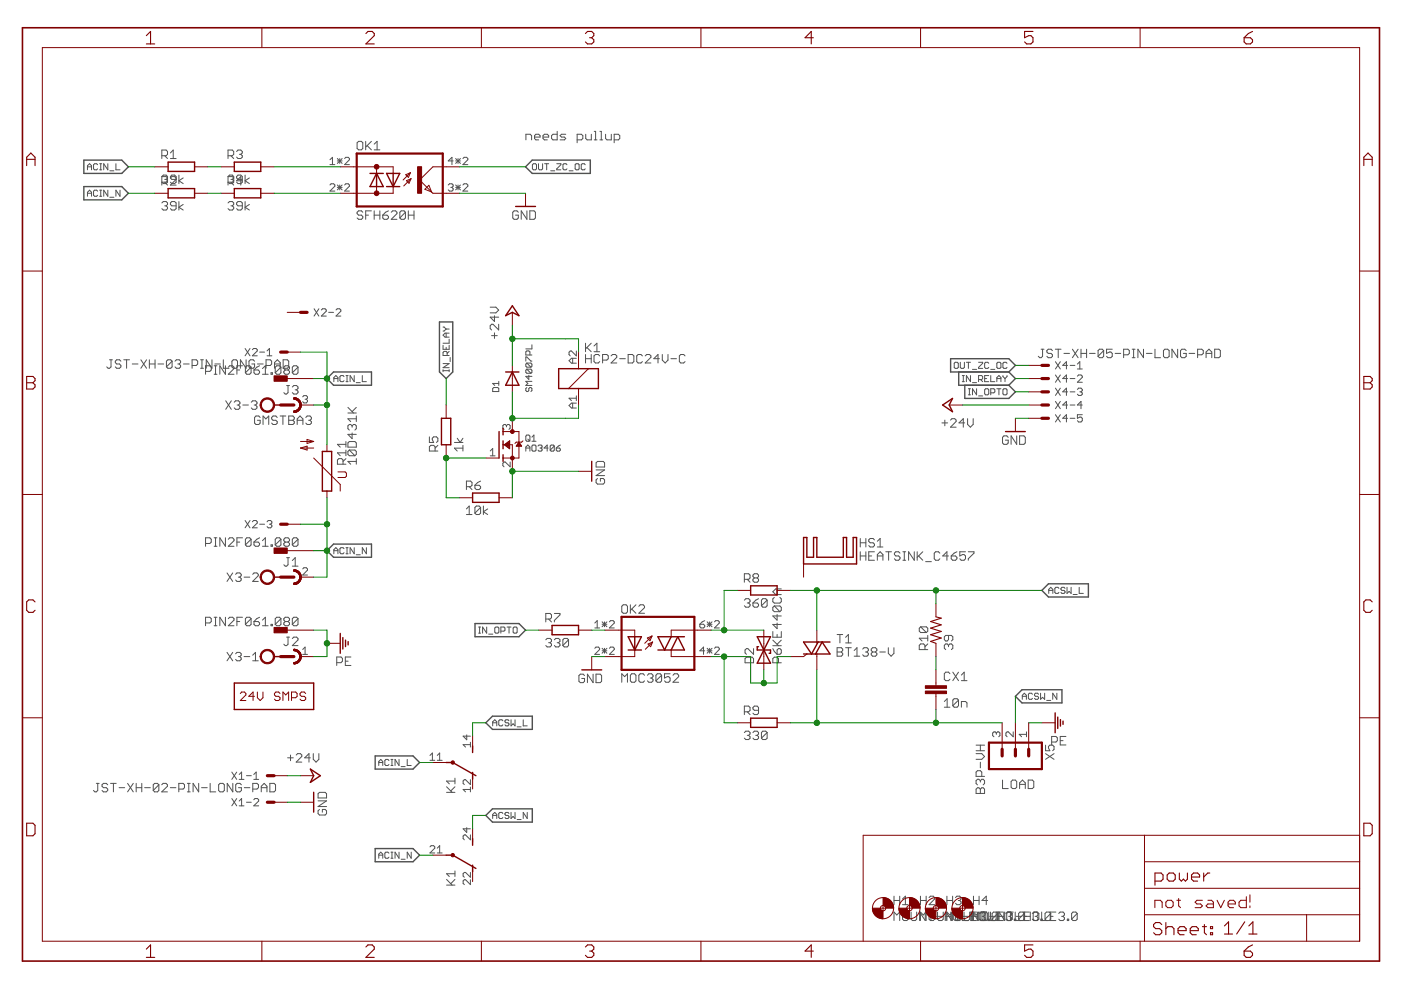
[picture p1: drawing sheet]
<svg xmlns="http://www.w3.org/2000/svg" width="297mm" height="210mm" viewBox="0 0 297 210" stroke-linecap="round" stroke-linejoin="round" font-family="sans-serif">
<g fill="none" stroke="#505050" stroke-width=".21">
<path d="M18.5 36v-.9l.5-.4 .4 .4v.9M18.5 35.4h.9M20.7 34.9l-.2-.2h-.4l-.3 .2v.9l.3 .2h.4l.2-.2M21.1 34.7h.5M21.1 36h.5M21.4 34.7v1.3M22.9 34.7v1.3l-.9-1.3v1.3M23.3 36.2h.9M24.6 34.7v1.3h.8M34.3 37.4l.3-.3h.6l.3 .3v1.2l-.3 .3h-.6l-.3-.3h.9l.3-.3-.3-.3M34.3 33h.9l.3-.3v-.6l-.3-.3h-.9v1.8M34.3 37.4h.9l.3 .3-.3 .3"/>
<path d="M34.3 37.4v1.8M34.9 38h.3M34.9 33l.6 .6M34.9 38.6l.6 .6M36.1 37.7v-.3l.3-.3h.6l.3 .3v1.2l-.3 .3h-.6l-.3-.3M36.1 37.7l.3 .3h.9l-1.2 1.2h1.2M36.1 32.4l.6-.6v1.8M36.1 33.6h1.2M36.1 37.7l.3-.3h.6l.3 .3M37.9 37.1v1.8M38.8 37.7l-.9 .6 .9 .6M48.3 37.4l.4-.3h.6l.3 .3v1.2l-.3 .3h-.6l-.4-.3h1l.3-.3-.3-.3"/>
<path d="M48.3 33h1l.3-.3v-.6l-.3-.3h-1v1.8M48.3 37.4h1l.3 .3-.3 .3M48.3 37.4v1.8M49 38h.3M49 33l.6 .6M49 38.6l.6 .6M50.2 32.1l.3-.3h.6l.3 .3v.3l-.3 .3M50.8 32.7h.3M51.1 32.7l.3 .3v.3l-.3 .3h-.6l-.3-.3M51.4 38h-.9l-.3-.3v-.3l.3-.3h.6l.3 .3v1.2l-.3 .3h-.6l-.3-.3M51.4 38.3h-1.2l.9-.9v1.8M52 37.1v1.8"/>
<path d="M52.9 37.7l-.9 .6 .9 .6M70 33.9l.5-.5v1.5M70 34.9h1M70 39.2l.2-.2h.5l.3 .2v.3l-1 1h1M71.5 33.6l1 1M71.5 34.1h1M71.5 39.2l1 1.1M71.5 39.7h1M72 33.6v1M72 39.2v1.1M72.5 33.6l-1 1M72.5 39.2l-1 1.1"/>
<path d="M73.1 33.6l.2-.2h.5l.3 .2v.3l-1 1h1M73.1 39.2l.2-.2h.5l.3 .2v.3l-1 1h1M75.7 30.3l.3-.3h.6l.3 .3v1.2l-.3 .3h-.6l-.3-.3zM77.5 30v1.8M77.8 30.9l.9 .9M78.7 30l-1.2 1.2M79.3 31.8h1.2M79.3 30.6l.6-.6v1.8M95 39.2l.3-.2h.5l.3 .2v.3l-.3 .2M95.6 39.7h.2M95.8 39.7l.3 .3v.3l-.3 .2h-.5l-.3-.2M96.1 34.1h-1.1l.8-.7v1.5"/>
<path d="M96.6 34.1h1M96.6 39.7h1M96.6 39.2l1 1.1M96.6 33.6l1 1M97.1 33.6v1M97.1 39.2v1.1M97.6 39.2l-1 1.1M97.6 33.6l-1 1M98.1 33.6l.3-.2h.5l.3 .2v.3l-1.1 1h1.1M98.1 39.2l.3-.2h.5l.3 .2v.3l-1.1 1h1.1M111.5 29.7v-1.2h.9l.3 .3v.9M113.1 34.7h.4l.2 .2v.9l-.2 .2h-.4l-.2-.2v-.9z"/>
<path d="M113.3 29.1h1.2v-.3l-.3-.3h-.6l-.3 .3v.6l.3 .3h.6M114.2 34.7v1.1l.2 .2h.4l.2-.2v-1.1M115.1 29.1h1.2v-.3l-.3-.3h-.6l-.3 .3v.6l.3 .3h.6M115.5 34.7h.8M115.9 34.7v1.3M116.8 36.2h.8M118 34.7h.9v.2l-.9 .9v.2h.9M118.1 27.9v1.8h-.9l-.3-.3v-.6l.3-.3h.9M120 28.5h-1l-.3 .3 .3 .3h.7l.3 .3-.3 .3h-1M120.2 34.9l-.2-.2h-.4l-.2 .2v.9l.2 .2h.4l.2-.2M120.6 36.2h.9M122.2 34.7h.4l.2 .2v.9l-.2 .2h-.4l-.3-.2v-.9z"/>
<path d="M122.4 29.7h.9l.3-.3v-.6l-.3-.3h-.9v1.8M124.1 34.9l-.2-.2h-.5l-.2 .2v.9l.2 .2h.5l.2-.2M124.2 28.5v.9l.3 .3h.9v-1.2M126 29.7h.6M126 27.9h.3v1.8M127.2 29.7h.6M127.2 27.9h.3v1.8M128.4 28.5v.9l.3 .3h.9v-1.2M130.2 29.7h.9l.3-.3v-.6l-.3-.3h-.9v1.8M18.5 41.6v-.8l.5-.5 .4 .5v.8M18.5 41h.9M20.7 40.5l-.2-.2h-.4l-.3 .2v.9l.3 .2h.4l.2-.2"/>
<path d="M21.1 40.3h.5M21.1 41.6h.5M21.4 40.3v1.3M22.9 40.3v1.3l-.9-1.3v1.3M23.3 41.8h.9M25.4 40.3v1.3l-.8-1.3v1.3M34.3 43l.3-.3h.6l.3 .3v.3l-.3 .3M34.9 43.6h.3M35.2 43.6l.3 .3v.3l-.3 .3h-.6l-.3-.3M37.3 43.6h-.9l-.3-.3v-.3l.3-.3h.6l.3 .3v1.2l-.3 .3h-.6l-.3-.3M37.9 42.7v1.8M38.8 43.3l-.9 .6 .9 .6"/>
<path d="M48.3 43l.4-.3h.6l.3 .3v.3l-.3 .3M49 43.6h.3M49.3 43.6l.3 .3v.3l-.3 .3h-.6l-.4-.3M51.4 43.6h-.9l-.3-.3v-.3l.3-.3h.6l.3 .3v1.2l-.3 .3h-.6l-.3-.3M52 42.7v1.8M52.9 43.3l-.9 .6 .9 .6M76.9 45l-.3-.3h-.6l-.3 .3v.3l.3 .3h.6l.3 .3v.3l-.3 .3h-.6l-.3-.3M77.5 45.6h.6M78.7 44.7h-1.2v1.8M79.3 45.6h1.2M79.3 44.7v1.8M80.5 44.7v1.8"/>
<path d="M81.2 45.6h.8l.4 .3v.3l-.4 .3h-.6l-.2-.3zM82.4 44.7l-.7 .3-.5 .6M83 45l.3-.3h.6l.3 .3v.3l-1.2 1.2h1.2M86 45l-.3-.3h-.6l-.3 .3v1.2M86 45v1.2l-.3 .3h-.6l-.3-.3M86 45l-1.2 1.2M86.6 45.6h1.2M86.6 44.7v1.8M87.8 44.7v1.8M109.9 45l-.3-.3h-.6l-.3 .3v1.2l.3 .3h.6l.3-.3v-.6h-.6M111.7 44.7v1.8l-1.2-1.8v1.8M112.3 44.7h.9l.3 .3v1.2l-.3 .3h-.9z"/>
<path d="M23.2 76.3h.6M23.5 76.3v1.5l-.3 .3h-.3l-.3-.3M25.6 76.6l-.3-.3h-.6l-.3 .3v.3l.3 .3h.6l.3 .3v.3l-.3 .3h-.6l-.3-.3M26.2 76.3h1.3M26.8 76.3v1.8M28 77.2h1.3M29.9 76.3l1.2 1.8M31.1 76.3l-1.2 1.8M31.7 77.2h1.2M31.7 76.3v1.8M32.9 76.3v1.8M33.5 77.2h1.2"/>
<path d="M36.5 76.6v1.2l-.3 .3h-.6l-.3-.3M36.5 76.6l-.3-.3h-.6l-.3 .3v1.2M36.5 76.6l-1.2 1.2M37.1 76.6l.3-.3h.6l.3 .3v.3l-.3 .3M37.7 77.2h.3M38 77.2l.3 .3v.3l-.3 .3h-.6l-.3-.3M38.9 77.2h1.2M40.7 77.5h.9l.3-.3v-.6l-.3-.3h-.9v1.8M42.5 78.1h.6M42.5 76.3h.6M42.8 76.3v1.8M43.6 78.7h.9l.3-.3v-.5l-.3-.3h-.9v1.8"/>
<path d="M44.9 76.3v1.8l-1.2-1.8v1.8M45.4 77.6h.6M45.4 79.4h.6M45.6 77.2h1.1M45.7 77.6v1.8M47.3 76.3v1.8h1.3M47.8 77.6v1.8l-1.2-1.8v1.8M48.4 77.9l.3-.3h.6l.3 .3v.2l-1.2 1.3h1.2M49.2 76.6l.3-.3h.6l.3 .3v1.2l-.3 .3h-.6l-.3-.3zM50.2 78.4h.6M51.4 77.6h-1.2v1.8M52 73.9l1 1.5"/>
<path d="M52.2 76.3v1.8l-1.2-1.8v1.8M53 73.9l-1 1.5M53.2 77.9l-.3-.3h-.6l-.3 .3v1.1M53.2 77.9v1.1l-.3 .4h-.6l-.3-.4M53.2 77.9l-1.2 1.1M53.5 74.1l.3-.2h.5l.2 .2v.3l-1 1h1M53.8 78.4h.9l.3 .3v.3l-.3 .4h-.6l-.3-.4zM54 76.6l-.3-.3h-.6l-.3 .3v1.2l.3 .3h.6l.3-.3v-.6h-.6M54.6 77.2h1.2M55 77.6l-.6 .3-.6 .5M55.1 74.7h1M55.6 79.4h1.3"/>
<path d="M55.6 78.1l.7-.5v1.8M56.4 77.5h.9l.3-.3v-.6l-.3-.3h-.9v1.8M56.6 75.4h1M56.6 74.4l.5-.5v1.5M57.5 79h.3v.4h-.3zM58.2 77.2h1.2M58.2 78.1v-1.2l.6-.6 .6 .6v1.2M59.6 77.9l-.3-.3h-.6l-.3 .3v1.1M59.6 77.9v1.1l-.3 .4h-.6l-.3-.4M59.6 77.9l-1.2 1.1M60 76.3h.9l.3 .3v1.2l-.3 .3h-.9zM60.5 78.4l-.3-.3v-.2l.3-.3h.6l.3 .3v.2l-.3 .3"/>
<path d="M60.5 78.4l-.3 .3v.3l.3 .4h.6l.3-.4v-.3l-.3-.3M60.5 78.4h.6M63.2 77.9l-.3-.3h-.6l-.3 .3v1.1M63.2 77.9v1.1l-.3 .4h-.6l-.3-.4M63.2 77.9l-1.2 1.1M66.6 65.5l1 1.5M67.6 65.5l-1 1.5M68.1 65.7l.3-.2h.5l.3 .2v.3l-1.1 1h1.1M69.7 66.2h1M71.2 65.7l.3-.2h.5l.3 .2v.3l-1.1 1h1.1M72.9 79.8l-.2-.2h-.4l-.2 .2v.9l.2 .2h.4l.2-.2M73.4 79.6h.4"/>
<path d="M73.6 79.6v1.3M75.1 79.6v1.3l-.9-1.3v1.3M76.8 79.6v1.3h.9M93.9 73.2v.9h1.3v-.9M93.9 78.6h1.3M93.9 78.4v.4M93.9 77.1h1.3l-1.3 .9h1.3M93.9 69.3h.2l.5 .5M94.6 70.6v.9M94.6 73.6v.5M94.6 69.8l-.5 .4h-.2M94.6 69.8h.6"/>
<path d="M94.8 75.4v-.7l-.2-.2h-.5l-.2 .2v.7h1.3M95.2 70.6h-.8l-.5 .5 .5 .4h.8M95.2 71.9v.9h-1.3M95.2 78.4v.4M95.2 74.5l-.4 .4M95.4 75.8v.9M103.9 65.1h1.2l.6 .6-.6 .6h-1.2M104.2 71.2h1.2M104.8 67v1.2l-.9-1h1.8M104.8 70.6v1.2M105.7 68.7v1.3l-1.2-1.3h-.3l-.3 .4v.6l.3 .3M111.5 76.6v-.9h.2l.9 .9h.2"/>
<path d="M111.7 77l-.2 .2v.4l.2 .3h.9M111.7 78.3l-.2 .2v.4l.2 .2h.9M111.7 77h.9l.2 .2v.4l-.2 .3M111.7 78.3h.9l.2 .2v.4l-.2 .2M111.7 78.3l.9 .8M111.7 77l.9 .9M112.1 79.6v.8l-.6-.6h1.3M112.4 75.3v-.7l-.3-.2h-.4l-.2 .2v.7h1.3M112.8 73.1v.9h-1.3M121.4 76v1M122.2 74.4v1.1l-1-1.1h-.3l-.3 .3v.5l.3 .3M122.2 76h-1l-.6 .5 .6 .5h1"/>
<path d="M124.1 72.8v1.8M124.1 75.2v1.8M124.1 76.1h1.2M124.4 73.7l.9 .9M125.3 75.2v1.8M125.3 72.8l-1.2 1.2M125.9 73.4l.7-.6v1.8M125.9 74.6h1.2M127.1 75.5l-.2-.3h-.6l-.4 .3v1.2l.4 .3h.6l.2-.3M127.8 76.3h.9l.3-.2v-.6l-.3-.3h-.9v1.8M129.6 75.5l.3-.3h.6l.3 .3v.3l-1.2 1.2h1.2M131.4 76.1h1.2"/>
<path d="M133.2 75.2h.9l.3 .3v1.2l-.3 .3h-.9zM136.2 75.5l-.3-.3h-.6l-.3 .3v1.2l.3 .3h.6l.3-.3M136.8 75.5l.3-.3h.6l.3 .3v.3l-1.2 1.2h1.2M139.8 76.1h-1.2l.9-.9v1.8M140.4 75.2v1.1l.6 .7 .6-.7v-1.1M142.2 76.1h1.2M145.2 75.5l-.3-.3h-.6l-.3 .3v1.2l.3 .3h.6l.3-.3M202.5 76.8h.4l.3 .2v.9l-.3 .2h-.4l-.2-.2v-.9zM203.6 76.8v1.1l.2 .2h.4l.3-.2v-1.1M204 79.6h.5M204.2 79.6v1.3M204.9 76.8h.9"/>
<path d="M205.3 76.8v1.3M205.8 79.6v1.3l-.9-1.3v1.3M206.2 78.3h.9M207.5 76.8h.8v.2l-.8 .9v.2h.8M209.6 77l-.2-.2h-.4l-.2 .2v.9l.2 .2h.4l.2-.2M209.6 79.6h-.8v1.3h.8M210.1 78.3h.8M210.1 79.6v1.3h.8M211.6 76.8h.4l.2 .2v.9l-.2 .2h-.4l-.3-.2v-.9zM212.6 79.6v.2l.5 .5M213.5 77l-.2-.2h-.4l-.3 .2v.9l.3 .2h.4l.2-.2M213.5 79.6v.2l-.4 .5"/>
<path d="M220.7 74h.6M221 74v1.5l-.3 .3h-.2l-.4-.3M223.1 74.3l-.3-.3h-.6l-.2 .3v.3l.2 .3h.6l.3 .3v.3l-.3 .3h-.6l-.2-.3M223.8 74h1.2M223.8 76.7l1 1.5M223.8 79.5l1 1.5M224.4 74v1.8M224.8 76.7l-1 1.5M224.8 79.5l-1 1.5M225.6 74.9h1.2M226.4 77.5h-1.1l.8-.8v1.5M226.9 77.5h1"/>
<path d="M227.4 74l1.2 1.8M228.4 77.2l.5-.5v1.5M228.4 78.2h1.1M228.4 79.8l.3-.3h.5l.3 .3v.2l-1.1 1h1.1M228.6 74l-1.2 1.8M229.2 74.9h1.2M229.2 74v1.8M230.4 74v1.8M231 74.9h1.2M234 74.3v1.2l-.3 .3h-.6l-.3-.3M234 74.3l-.3-.3h-.6l-.3 .3v1.2M234 74.3l-1.2 1.2"/>
<path d="M235.8 74h-1.2v.9l.9-.3 .3 .3v.6l-.3 .3h-.6l-.3-.3M236.4 74.9h1.2M238.2 75.2h.9l.3-.3v-.6l-.3-.3h-.9v1.8M240.1 75.8h.5M240.1 74h.5M240.3 74v1.8M242.4 74v1.8l-1.1-1.8v1.8M243.1 74.9h1.2M244.9 74v1.8h1.2M246.7 74.3l.3-.3h.6l.3 .3v1.2l-.3 .3h-.6l-.3-.3zM249.7 74v1.8l-1.2-1.8v1.8M251.5 74.3l-.3-.3h-.6l-.3 .3v1.2l.3 .3h.6l.3-.3v-.6h-.6"/>
<path d="M252.1 74.9h1.2M253.9 75.2h.9l.3-.3v-.6l-.3-.3h-.9v1.8M255.7 74.9h1.2M255.7 75.8v-1.2l.6-.6 .6 .6v1.2M257.5 74h.9l.3 .3v1.2l-.3 .3h-.9zM47.9 85l1.1 1.8M49 85l-1.1 1.8M49.7 85.3l.3-.3h.6l.3 .3v.3l-.3 .3M50.3 85.9h.3M50.6 85.9l.3 .3v.3l-.3 .3h-.6l-.3-.3M51.5 85.9h1.2M53.3 85.3l.3-.3h.6l.3 .3v.3l-.3 .3"/>
<path d="M53.9 85.9h.3M54.2 85.9l.3 .3v.3l-.3 .3h-.6l-.3-.3M55.2 88.5l-.3-.3h-.6l-.3 .3v1.2l.3 .3h.6l.3-.3v-.6h-.6M55.8 90v-1.8l.6 .6 .6-.6v1.8M58.8 88.5l-.3-.3h-.6l-.3 .3v.3l.3 .3h.6l.3 .3v.3l-.3 .3h-.6l-.3-.3M59.4 88.2h1.2M60 88.2v1.8M60.8 81.7h.6M61.1 81.7v1.5l-.3 .3h-.3l-.3-.3M61.2 88.2h.9l.3 .3v.3l-.3 .3 .3 .3v.3l-.3 .3h-.9zM61.2 89.1h.9M62 82.1l.3-.4h.6l.3 .4v.3l-.3 .3"/>
<path d="M62.6 82.7h.3M62.9 82.7l.3 .3v.2l-.3 .3h-.6l-.3-.3M63 89.1h1.2M63 90v-1.2l.6-.6 .6 .6v1.2M64.2 84.1l.2-.2h.5l.3 .2v.3l-.3 .2M64.7 84.6h.2M64.8 88.5l.3-.3h.6l.3 .3v.3l-.3 .3M64.9 84.6l.3 .3v.3l-.3 .2h-.5l-.2-.2M65.4 89.1h.3M65.7 89.1l.3 .3v.3l-.3 .3h-.6l-.3-.3M70.8 80.3h.8M70.8 80.9v-.8l.4-.5 .4 .5v.8"/>
<path d="M72.7 98.4v-.9l-.3-.3h-.6l-.3 .3v.9h1.8M73.3 94.2h-1.8l.6 .6M73.3 97.2l-.6 .6M73.3 96h-1.8l.6 .6M73.3 93.6v1.2M73.3 95.4v1.2M73.4 80.9h.4M73.8 93.9l.3-.3h1.1l.3 .3v.9h-1.7zM73.8 87.6h1.7M73.8 86.4l1.2 1.2M74.1 95.4l-.3 .3v.6l.3 .3h1.1M74.1 95.4h1.1l.3 .3v.6l-.3 .3"/>
<path d="M74.1 95.4l1.1 1.2M74.7 90.3l-.3-.3h-.3l-.3 .3v.6l.3 .3M74.7 90.3l.3-.3h.2l.3 .3v.6l-.3 .3M74.7 91.8v1.2l-.9-.9h1.7M74.7 90.3v.3M75.5 81.1h.9M75.5 97.8h-1.7l.6 .6M75.5 88.8h-1.7l.6 .6M75.5 88.2v1.2M75.5 97.2v1.2M75.5 86.4l-.8 .9M91 92.6v1.2h.9l-.2-.6v-.3l.2-.3h.6l.3 .3v.6l-.3 .3"/>
<path d="M92.2 95.6v-.9l-.3-.3h-.5l-.4 .3v.9h1.8M92.8 94.4l-.6 .6M96.4 93.8h1.7M96.9 92.9l.7 .9 .5-.9M98.1 95h-1.7l.5 .6M98.1 94.4v1.2M103.9 96.6h1.1M103.9 95.6l.6-.5v1.5M104.5 82.4l.2-.2h.8l.2 .2v.6h-1.2zM105.7 80.9v.8M105.7 81.3h-1.2l.4 .4M107.4 90.3l-.3-.3h-.2l-.3 .3v.5l.3 .2"/>
<path d="M107.4 90.3l.2-.3h.3l.3 .3v.5l-.3 .2M107.4 90.3v.2M108.2 98v1l-1.1-1h-.2l-.3 .2v.5l.3 .3M111.5 95.7v-.9l.4-.4 .5 .4v.9M111.5 95h.9M111.7 82.2l-.2 .2v.4l.2 .2 .4-.2v-.4l.5-.2 .2 .2v.4l-.2 .2M111.7 92.2h.4l.3 .3v.8l-.3 .3h-.4l-.2-.3v-.8zM111.9 93.1l.5 .5M112.8 80.9h-1.3l.4 .4-.4 .4h1.3M112.8 93.6h.8M112.8 92.7l.4-.5v1.4M113 94.4h.4l.2 .2v.8l-.2 .3h-.4l-.2-.3v-.8z"/>
<path d="M114.1 94.6l.2-.2h.4l.2 .2-.2 .4M114.5 95h.2M114.7 95l.2 .2-.2 .5h-.4l-.2-.3M116.2 95h-.8l.6-.6v1.3M117.5 94.6l-.2-.2h-.4l-.3 .2v.8M117.5 94.6v.8l-.2 .3h-.4l-.3-.3M117.5 94.6l-.9 .8M117.9 95h.7l.2 .4-.2 .3h-.4l-.3-.3zM118.8 94.4l-.9 .6M121.4 85.5v1M122.2 85.5h-1l-.6 .5 .6 .5h1M122.2 84.4h-1.6l.6 .5"/>
<path d="M122.2 83.9v1M126.4 99.6h1.8l-1.8 1.2h1.8M126.7 97.8h1.2l.3 .3v.9h-1.8v-.9zM199.7 89.7h1.2M200.3 89.1v1.2M201.5 89.1l.3-.3h.6l.3 .3v.3l-1.2 1.2h1.2M204 80.9h.5M204.5 89.7h-1.2l.9-.9v1.8M205.1 88.8v1.2l.6 .6 .6-.6v-1.2M205.3 83.7h.5M205.3 82.4h.5M205.5 82.4v1.3"/>
<path d="M206.2 81.1h.9M207.1 82.4v1.3l-.9-1.3v1.3M207.5 80.5h.6l.2-.2v-.5l-.2-.2h-.6v1.3M207.5 83.9h.8M207.9 80.5l.4 .4M208.8 80.3h.4M209 82.4h.4l.2 .3v.8l-.2 .2h-.4l-.2-.2v-.8zM210.1 83.3h.6l.2-.2v-.4l-.2-.3h-.6v1.3M211.3 80.3h.9M211.3 80.9v-.8l.5-.5 .4 .5v.8M211.3 82.4h.9M211.8 82.4v1.3"/>
<path d="M212.9 82.4h.4l.2 .3v.8l-.2 .2h-.4l-.3-.2v-.8zM213.1 80.3v.6M213.8 92.7l-.3-.3h-.6l-.3 .3v1.2l.3 .3h.6l.3-.3v-.6h-.6M215.6 92.4v1.8l-1.2-1.8v1.8M216.2 92.4h.9l.3 .3v1.2l-.3 .3h-.9zM223.8 82.3l1 1.5M223.8 85.1l1 1.6M223.8 87.9l1 1.6M224.8 82.3l-1 1.5M224.8 85.1l-1 1.6M224.8 87.9l-1 1.6M226.4 80.3h-1.1l.8-.8v1.5"/>
<path d="M226.4 83.1h-1.1l.8-.8v1.5M226.4 85.9h-1.1l.8-.8v1.6M226.4 88.7h-1.1l.8-.8v1.6M226.9 80.3h1M226.9 83.1h1M226.9 85.9h1M226.9 88.7h1M228.4 82.6l.3-.3h.5l.3 .3v.2l-.3 .3M228.9 83.1h.3M229.2 83.1l.3 .2v.3l-.3 .2h-.5l-.3-.2M229.5 85.9h-1.1l.8-.8v1.6M229.5 87.9h-1.1v.8l.5-.3h.3l.3 .3v.5l-.3 .3h-.5l-.3-.3"/>
<path d="M43.6 115.2h.9l.3-.3v-.6l-.3-.3h-.9v1.8M45.4 114h.6M45.4 115.8h.6M45.7 114v1.8M47.8 114v1.8l-1.2-1.8v1.8M48.4 114.3l.3-.3h.6l.3 .3v.3l-1.2 1.2h1.2M50.2 114.9h.6M51.4 114h-1.2v1.8M52 110.4l1 1.5M53 110.4l-1 1.5M53.2 114.3l-.3-.3h-.6l-.3 .3v1.2M53.2 114.3v1.2l-.3 .3h-.6l-.3-.3"/>
<path d="M53.2 114.3l-1.2 1.2M53.5 110.6l.3-.2h.5l.2 .2v.3l-1 1h1M53.8 114.9h.9l.3 .3v.3l-.3 .3h-.6l-.3-.3zM55 114l-.6 .3-.6 .6M55.1 111.1h1M55.6 114.6l.7-.6v1.8M55.6 115.8h1.3M56.6 110.6l.3-.2h.5l.2 .2v.3l-.2 .2M57.1 111.1h.3M57.4 111.1l.2 .3v.3l-.2 .2h-.5l-.3-.2M57.5 115.5h.3v.3h-.3zM59.6 114.3l-.3-.3h-.6l-.3 .3v1.2"/>
<path d="M59.6 114.3v1.2l-.3 .3h-.6l-.3-.3M59.6 114.3l-1.2 1.2M60.5 114.9l-.3-.3v-.3l.3-.3h.6l.3 .3v.3l-.3 .3M60.5 114.9l-.3 .3v.3l.3 .3h.6l.3-.3v-.3l-.3-.3M60.5 114.9h.6M60.8 118.2h.6M61.1 118.2v1.5l-.3 .3h-.3l-.3-.3M62 118.9l.6-.7v1.8M63.2 114.3l-.3-.3h-.6l-.3 .3v1.2M63.2 114.3v1.2l-.3 .3h-.6l-.3-.3M63.2 114.3l-1.2 1.2M70.8 117.4v-.9l.4-.4 .4 .4v.9"/>
<path d="M70.8 116.8h.8M72.9 116.3l-.2-.2h-.4l-.2 .2v.9l.2 .2h.4l.2-.2M73.4 116.1h.4M73.4 117.4h.4M73.6 116.1v1.3M75.1 116.1v1.3l-.9-1.3v1.3M75.5 117.6h.9M77.7 116.1v1.3l-.9-1.3v1.3M98.9 107.9l.6-.6v1.8M98.9 109.1h1.2M98.9 103.2h.9l.3-.3v-.6l-.3-.3h-.9v1.8M99.5 103.2l.6 .6"/>
<path d="M100.7 102.9h.9l.3 .3v.3l-.3 .3h-.6l-.3-.3zM101.9 107.6v1.2l-.3 .3h-.6l-.3-.3M101.9 107.6l-.3-.3h-.6l-.3 .3v1.2M101.9 107.6l-1.2 1.2M101.9 102l-.6 .3-.6 .6M102.5 107.3v1.8M103.4 107.9l-.9 .6 .9 .6M126.7 101.5l-.3 .2v.6l.3 .3h1.2l.3-.3v-.6l-.3-.2h-.6v.5M182.4 114.2v1.8M182.4 117v1.8M182.4 117.9h1.2M182.4 115.1h1.2"/>
<path d="M183.6 114.2v1.8M183.6 117v1.8M184.2 117.9h.6M185.4 117h-1.2v1.8h1.2M185.4 114.5l-.3-.3h-.6l-.3 .3v.3l.3 .3h.6l.3 .3v.3l-.3 .3h-.6l-.3-.3M186 117.9h1.2M186 118.8v-1.2l.6-.6 .6 .6v1.2M186 116h1.2M186 114.8l.6-.6v1.8M187.8 117h1.2M188.4 117v1.8M190.8 117.3l-.3-.3h-.6l-.3 .3v.3l.3 .3h.6l.3 .3v.3l-.3 .3h-.6l-.3-.3"/>
<path d="M191.4 117h.6M191.4 118.8h.6M191.7 117v1.8M193.8 117v1.8l-1.2-1.8v1.8M194.5 117v1.8M194.8 117.9l.8 .9M195.6 117l-1.1 1.2M196.3 119.1h1.2M199.3 117.3l-.3-.3h-.6l-.3 .3v1.2l.3 .3h.6l.3-.3M201.1 117.9h-1.2l.9-.9v1.8M201.7 117.9h.9l.3 .3v.3l-.3 .3h-.6l-.3-.3zM202.9 117l-.6 .3-.6 .6"/>
<path d="M204.7 117h-1.2v.9l.6-.3h.3l.3 .3v.6l-.3 .3h-.6l-.3-.3M205.3 117h1.2v.3l-1.2 1.2v.3M43.6 132.1h.9l.3-.3v-.6l-.3-.3h-.9v1.8M45.4 130.9h.6M45.4 132.7h.6M45.7 130.9v1.8M47.8 130.9v1.8l-1.2-1.8v1.8M48.1 138.3l1.2 1.8M48.1 121.5l1.2 1.8M48.4 131.2l.3-.3h.6l.3 .3v.3l-1.2 1.2h1.2M49.3 138.3l-1.2 1.8M49.3 121.5l-1.2 1.8"/>
<path d="M50 138.6l.2-.3h.6l.3 .3v.3l-.3 .3M50 121.8l.2-.3h.6l.3 .3v.3l-.3 .3M50.2 131.8h.6M50.5 139.2h.3M50.5 122.4h.3M50.8 122.4l.3 .3v.3l-.3 .3h-.6l-.2-.3M50.8 139.2l.3 .3v.3l-.3 .3h-.6l-.2-.3M51.4 130.9h-1.2v1.8M51.8 139.2h1.2M51.8 122.4h1.2M53.2 131.2l-.3-.3h-.6l-.3 .3v1.2M53.2 131.2v1.2l-.3 .3h-.6l-.3-.3"/>
<path d="M53.2 131.2l-1.2 1.2M53.6 138.9l.6-.6v1.8M53.6 121.8l.3-.3h.6l.3 .3v.3l-1.2 1.2h1.2M53.8 131.8h.9l.3 .3v.3l-.3 .3h-.6l-.3-.3zM55 130.9l-.6 .3-.6 .6M55.6 131.5l.7-.6v1.8M55.6 132.7h1.3M57.5 132.4h.3v.3h-.3zM59.6 131.2l-.3-.3h-.6l-.3 .3v1.2M59.6 131.2v1.2l-.3 .3h-.6l-.3-.3M59.6 131.2l-1.2 1.2M60.5 131.8l-.3-.3v-.3l.3-.3h.6l.3 .3v.3l-.3 .3"/>
<path d="M60.5 131.8l-.3 .3v.3l.3 .3h.6l.3-.3v-.3l-.3-.3M60.5 131.8h.6M60.8 135.1h.6M61.1 135.1v1.5l-.3 .3h-.3l-.3-.3M62 135.4l.3-.3h.6l.3 .3v.3l-1.2 1.2h1.2M62 120h1.2M63.2 131.2v1.2l-.3 .3h-.6l-.3-.3M63.2 131.2l-.3-.3h-.6l-.3 .3v1.2M63.2 131.2l-1.2 1.2M64.2 138.7h1M64.2 137.7l.5-.5v1.5M64.2 120.6l.2-.2h.5l.3 .2v.3l-1 1h1"/>
<path d="M74.4 139.3h-1.2v1.8h1.2M101.5 134.2h.4M101.5 132.9h.4M101.7 132.9v1.3M103.2 132.9v1.3l-.9-1.3v1.3M103.6 134.5h.9M104.9 133.2l.2-.3h.5l.2 .3v.8l-.2 .2h-.5l-.2-.2zM106.2 133.8h.6l.3-.2v-.4l-.3-.3h-.6v1.3M107.5 132.9h.9M107.9 132.9v1.3M108.8 133.2l.2-.3h.4l.2 .3v.8l-.2 .2h-.4l-.2-.2zM115.7 131.3h.9l.3-.3v-.6l-.3-.3h-.9v1.8"/>
<path d="M115.7 135.7l.3-.3h.6l.3 .3v.3l-.3 .3M116.3 136.3h.3M116.3 131.3l.6 .6M116.6 136.3l.3 .3v.3l-.3 .3h-.6l-.3-.3M117.5 135.7l.3-.3h.6l.3 .3v.3l-.3 .3M117.5 130.1h1.2v.3l-1.2 1.2v.3M118.1 136.3h.3M118.4 136.3l.3 .3v.3l-.3 .3h-.6l-.3-.3M120.5 135.7l-.3-.3h-.6l-.3 .3v1.2M120.5 135.7v1.2l-.3 .3h-.6l-.3-.3M120.5 135.7l-1.2 1.2M126.1 137.5l.3-.3h.5l.2 .3v.2l-1 1h1"/>
<path d="M126.1 132.1l.5-.5v1.5M126.1 133.1h1M127.7 132.4h1M127.7 131.8l1 1.1M127.7 137.5l1 1M127.7 138h1M128.2 131.8v1.1M128.2 137.5v1M128.7 131.8l-1 1.1M128.7 137.5l-1 1M129.2 131.8l.3-.2h.5l.2 .2v.3l-1 1h1M129.2 137.5l.3-.3h.5l.2 .3v.2l-1 1h1"/>
<path d="M132.1 128.2h.6l.3 .3v1.2l-.3 .3h-.6l-.3-.3v-1.2zM133.6 128.2v1.8M133.9 129.1l.9 .9M134.8 128.2l-1.2 1.2M135.4 128.5l.3-.3h.7l.3 .3v.3l-1.3 1.2h1.3M148.4 132.4h.8l.2 .2v.3l-.2 .2h-.6l-.2-.2zM149.4 138h-1l.8-.8v1.5M149.4 131.6l-.5 .2-.5 .6M149.9 132.4h1.1M149.9 138h1.1M149.9 137.5l1.1 1M149.9 131.8l1.1 1.1"/>
<path d="M150.5 131.8v1.1M150.5 137.5v1M151 131.8l-1.1 1.1M151 137.5l-1.1 1M151.5 137.5l.2-.3h.6l.2 .3v.2l-1 1h1M151.5 131.8l.2-.2h.6l.2 .2v.3l-1 1h1M157.8 127.3l.3-.4h.6l.3 .4v.3l-.3 .2M157.8 122.8h.9l.3-.3v-.6l-.3-.3h-.9v1.8M158 139.6l.3-.3h1.2l.3 .3v.9h-1.8zM158.4 127.8h.3M158.4 122.8l.6 .6M158.7 127.8l.3 .3v.3l-.3 .3h-.6l-.3-.3"/>
<path d="M159.6 127.8h.9l.3 .3v.3l-.3 .3h-.6l-.3-.3zM159.8 137.5v1.2l-1.2-1.2h-.3l-.3 .3v.6l.3 .3M159.9 122.5l-.3-.3v-.3l.3-.3h.6l.3 .3v.3l-.3 .3M159.9 122.5l-.3 .3v.3l.3 .3h.6l.3-.3v-.3l-.3-.3M159.9 122.5h.6M160.8 126.9l-.6 .4-.6 .5M162.6 127.3l-.3-.4h-.6l-.3 .4v1.1M162.6 127.3v1.1l-.3 .3h-.6l-.3-.3M162.6 127.3l-1.2 1.1M163.9 133.9v1.2h1.8v-1.2M163.9 137.5l.3 .6 .6 .6M163.9 136.9h1.8"/>
<path d="M163.9 135.7l1.2 1.2M164.2 128.5h1.2l.3 .3v.6l-.3 .3M164.2 126.7l-.3 .3v.6l.3 .3h1.2l.3-.3v-.6l-.3-.3M164.2 128.5l-.3 .3v.6l.3 .3h1.2M164.2 128.5l1.2 1.2M164.8 137.8l.3-.3h.3l.3 .3v.6l-.3 .3h-.6zM164.8 124.9v1.2M164.8 130.3v1.2l-.9-.9h1.8M164.8 132.1v1.2l-.9-.9h1.8M164.8 134.5v.6M165.7 135.7l-.9 .9M165.7 124.9h-1.2l-.6 .6 .6 .6h1.2"/>
<path d="M177.5 137.3h.9l.3 .3v.3l-.3 .3 .3 .3v.3l-.3 .3h-.9zM177.5 138.2h.9M177.5 134.5h1.2M178.1 134.5v1.8M179.3 137.3h1.2M179.3 135.1l.6-.6v1.8M179.3 136.3h1.2M179.9 137.3v1.8M181.1 139.1h1.2M181.1 137.9l.6-.6v1.8M182.9 137.6l.3-.3h.6l.3 .3v.3l-.3 .3M183.5 138.2h.3"/>
<path d="M183.8 138.2l.3 .3v.3l-.3 .3h-.6l-.3-.3M185 138.2l-.3 .3v.3l.3 .3h.6l.3-.3v-.3l-.3-.3M185 138.2l-.3-.3v-.3l.3-.3h.6l.3 .3v.3l-.3 .3M185 138.2h.6M186.5 138.2h1.2M188.3 137.3v1.2l.6 .6 .6-.6v-1.2M195.2 132.9l-.3 .3v.6l.3 .3h1.2M195.2 132.9h1.2l.3 .3v.6l-.3 .3M195.2 132.9l1.2 1.2M196.1 137.7v-.9l-.3-.3h-.6l-.3 .3v.9h1.8M196.7 136.5l-.6 .6M196.7 135.3h-1.8l.6 .6"/>
<path d="M196.7 134.7v1.2M201.1 136.8l.3-.3h.3l.3 .3v.6l-.3 .3M201.1 136.8l-.3-.3h-.3l-.3 .3v.6l.3 .3M201.1 134.7v.9l-.3 .3h-.3l-.3-.3v-.6l.3-.3h1.2l.3 .3v.6l-.3 .3M201.1 136.8v.3M222.4 125.8v-.8l.4-.5 .4 .5v.8M222.4 125.2h.8M224.5 124.8l-.2-.3h-.4l-.3 .3v.8l.3 .2h.4l.2-.2M225.8 124.8l-.2-.3h-.5l-.2 .5 .2 .2h.5l.2 .4-.2 .2h-.5l-.2-.2M226.2 124.5v1.3l.5-.4 .4 .4v-1.3M227.5 126h.9M228.8 124.5v1.3h.9"/>
<path d="M53.6 140.1h1.2M66.4 159.8v1.2l.6 .6 .6-.6v-1.2M71.4 140.5h.9l.3-.3v-.6l-.3-.3h-.9v1.8M73.2 140.2h.6M99 155.8v1l-.8-.7h1.5M99.7 157.4v1M99.7 157.9h-1.5l.5 .5M104.5 153.9v-.9l.4-.4 .4 .4v.9M104.5 153.2h.8M106.6 152.8l-.2-.2h-.4l-.3 .2v.9l.3 .2h.4l.2-.2M107.9 152.8l-.2-.2h-.4l-.2 .2 .2 .4h.4l.2 .3-.2 .4h-.4l-.2-.2M108.4 152.6v1.3l.4-.4 .4 .4v-1.3"/>
<path d="M109.6 154.1h.9M110.9 152.6v1.3h.9M123.9 143.2l-.3-.3h-.6l-.3 .3v1.2l.3 .3h.6l.3-.3v-.6h-.6M125.8 142.9v1.8l-1.3-1.8v1.8M126.4 142.9h.9l.3 .3v1.2l-.3 .3h-.9zM131.8 144.7v-1.8l.6 .6 .6-.6v1.8M133.9 142.9h.6l.3 .3v1.2l-.3 .3h-.6l-.3-.3v-1.2zM136.7 143.2l-.3-.3h-.7l-.3 .3v1.2l.3 .3h.7l.3-.3M137.3 143.2l.3-.3h.6l.3 .3v.3l-.3 .3M137.9 143.8h.3M138.2 143.8l.3 .3v.3l-.3 .3h-.6l-.3-.3M140.3 143.2l-.3-.3h-.6l-.3 .3v1.2"/>
<path d="M140.3 143.2v1.2l-.3 .3h-.6l-.3-.3M140.3 143.2l-1.2 1.2M142.1 142.9h-1.2v.9l.6-.3h.3l.3 .3v.6l-.3 .3h-.6l-.3-.3M142.7 143.2l.3-.3h.6l.3 .3v.3l-1.2 1.2h1.2M157.8 150.9h.9l.3-.3v-.6l-.3-.3h-.9v1.8M157.8 155.3l.3-.3h.6l.3 .3v.3l-.3 .3M158.4 155.9h.3M158.4 150.9l.6 .6M158.7 155.9l.3 .3v.3l-.3 .3h-.6l-.3-.3M159.6 155.3l.3-.3h.6l.3 .3v.3l-.3 .3M160.2 155.9h.3M160.5 155.9l.3 .3v.3l-.3 .3h-.6l-.3-.3"/>
<path d="M160.8 150.6h-.9l-.3-.3v-.3l.3-.3h.6l.3 .3v1.2l-.3 .3h-.6l-.3-.3M162.6 155.3l-.3-.3h-.6l-.3 .3v1.2M162.6 155.3v1.2l-.3 .3h-.6l-.3-.3M162.6 155.3l-1.2 1.2M165.1 140.5v-.9l-.3-.3h-.6l-.3 .3v.9h1.8M200.2 148.7l.6-.6v1.8M200.2 149.9h1.2M201.4 142.8l-.3-.3h-.6l-.3 .3v1.2l.3 .3h.6l.3-.3M202 142.5l1.2 1.8M203.2 148.4v1.2l-.3 .3h-.6l-.3-.3M203.2 148.4l-.3-.3h-.6l-.3 .3v1.2M203.2 148.4l-1.2 1.2"/>
<path d="M203.2 142.5l-1.2 1.8M203.8 149.9v-1.2h.9l.3 .3v.9M203.8 144.3h1.2M203.8 143.1l.6-.6v1.8M206.9 159.8h1.3l.5 .6-.5 .6h-1.3M206.9 159.2h1.8M206.9 158h1.8M207.9 158v1.2M211.2 155.4v.3M211.2 155.4l-.2-.2h-.3l-.2 .2v.6l.2 .2M211.2 155.4l.3-.2h.3l.2 .2v.6l-.2 .2M214.8 155.2v1l-1-1h-.3l-.2 .2v.6l.2 .2"/>
<path d="M216.7 148.3v-.9l.5-.4 .4 .4v.9M216.7 147.6h.9M217.6 155.7h-1.5l.5 .5M217.6 155.2v1M218.9 147.2l-.2-.2h-.5l-.2 .2v.9l.2 .2h.5l.2-.2M220.2 147.2l-.2-.2h-.5l-.2 .2 .2 .4h.5l.2 .2-.2 .5h-.5l-.2-.2M220.6 147v1.3l.4-.5 .5 .5v-1.3M221.7 158v1.2h.9l-.3-.6v-.3l.3-.3h.6l.3 .3v.6l-.3 .3M221.7 159.8l1.8 1.2M221.9 148.5h.9M223 157.3h.9l.3-.3v-.6l-.3-.3h-.9v1.8M223.5 159.8l-1.8 1.2"/>
<path d="M224.1 147v1.3l-.9-1.3v1.3M224.8 157h.6M226 156.1h-1.2v1.8h1.2M20.4 166.1h.6M20.7 166.1v1.5l-.3 .3h-.3l-.3-.3M22.8 166.4l-.3-.3h-.6l-.3 .3v.3l.3 .3h.6l.3 .3v.3l-.3 .3h-.6l-.3-.3M23.4 166.1h1.2M24 166.1v1.8M25.3 167h1.1M27.1 166.1l1.2 1.8M28.3 166.1l-1.2 1.8M28.9 167h1.2"/>
<path d="M28.9 166.1v1.8M30.1 166.1v1.8M30.7 167h1.2M33.7 166.4v1.2l-.3 .3h-.6l-.3-.3M33.7 166.4l-.3-.3h-.6l-.3 .3v1.2M33.7 166.4l-1.2 1.2M34.3 166.4l.3-.3h.6l.3 .3v.3l-1.2 1.2h1.2M36.1 167h1.2M37.9 167.3h.9l.3-.3v-.6l-.3-.3h-.9v1.8M39.7 167.9h.6M39.7 166.1h.6M40 166.1v1.8"/>
<path d="M42.1 166.1v1.8l-1.2-1.8v1.8M42.7 167h1.2M44.6 166.1v1.8h1.1M46.4 166.4l.3-.3h.6l.3 .3v1.2l-.3 .3h-.6l-.3-.3zM49.1 169.3l1.1 1.6M49.1 163.7l1.1 1.5M49.4 166.1v1.8l-1.2-1.8v1.8M50.2 169.3l-1.1 1.6M50.2 163.7l-1.1 1.5M50.7 164.2l.5-.5v1.5M50.7 169.8l.5-.5v1.6M50.7 170.9h1"/>
<path d="M50.7 165.2h1M51.2 166.4l-.3-.3h-.6l-.3 .3v1.2l.3 .3h.6l.3-.3v-.6h-.6M51.8 167h1.2M52.3 170.1h1M52.3 164.5h1M53.6 167.3h.9l.3-.3v-.6l-.3-.3h-.9v1.8M53.8 169.6l.3-.3h.5l.2 .3v.2l-1 1.1h1M53.8 165.2h1M53.8 164.2l.5-.5v1.5M55.4 167h1.2M55.4 167.9v-1.2l.6-.6 .6 .6v1.2M57.2 166.1h.9l.3 .3v1.2l-.3 .3h-.9z"/>
<path d="M61 160.7h1.2M61.6 160.1v1.2M62.8 160.1l.3-.3h.6l.3 .3v.3l-1.2 1.2h1.2M65.8 160.7h-1.2l.9-.9v1.8M67.4 169.8h1.8l-1.8 1.2h1.8M67.7 171.6l-.3 .3v.6l.3 .3h1.2l.3-.3v-.6l-.3-.3h-.6v.6M67.7 168h1.2l.3 .3v.9h-1.8v-.9zM80.3 162.3v-.8l.4-.5 .5 .5v.8M80.3 161.7h.9M82.5 161.2l-.3-.2h-.4l-.2 .2v.9l.2 .2h.4l.3-.2M82.9 161h.4M82.9 162.3h.4"/>
<path d="M83.1 161v1.3M84.6 161v1.3l-.8-1.3v1.3M85 162.5h.9M86.3 161v1.3h.9M91.2 160.2l.5-.5v1.5M91.2 161.2h1M91.2 179.6l.2-.3h.5l.3 .3v.2l-1 1h1M92.7 161.2h1M92.7 160.2l.5-.5v1.5M92.7 179.8l.5-.5v1.5M94.7 166.8l1.2 1.2M94.7 168h1.8"/>
<path d="M96.5 166.8l-.9 .9M96.5 165.6h-1.8l.6 .6M96.5 165v1.2M99 175.5v1l-.8-.8h1.5M99.7 165.3v1l-1-1h-.3l-.2 .3v.5l.2 .2M99.7 167.4h-1.5l.5 .5M99.7 166.9v1M99.7 177v1.1l-1-1.1h-.3l-.2 .3v.5l.2 .3M104.5 173.5v-.8l.4-.4 .4 .4v.8M104.5 172.9h.8M106.6 172.5l-.2-.2h-.4l-.3 .2v.8l.3 .2h.4l.2-.2M107.9 172.5l-.2-.2h-.4l-.2 .2 .2 .4h.4l.2 .2v.2l-.2 .2h-.4l-.2-.2"/>
<path d="M108.4 172.3v1.2l.4-.4 .4 .4v-1.2M109.6 173.8h.9M111.8 172.3v1.2l-.9-1.2v1.2M206.9 167.3l.3-.3h.3l.4 .3 .3-.3h.2l.3 .3v.9h-1.8zM207.9 161.6v1.2M207.9 165.5v.3M207.9 167.3v.9M207.9 165.5l-.4-.3h-.3l-.3 .3v.6l.3 .3M207.9 165.5l.3-.3h.2l.3 .3v.6l-.3 .3M208.2 164.6v-.9l-.3-.3h-.7l-.3 .3v.9h1.8M212.6 165.4v1.8h1.2M214.4 165.7l.3-.3h.6l.3 .3v1.2l-.3 .3h-.6l-.3-.3z"/>
<path d="M216.2 167.2v-1.2l.6-.6 .6 .6v1.2M216.2 166.3h1.2M218 165.4h.9l.3 .3v1.2l-.3 .3h-.9zM80.3 182v-.9l.4-.4 .5 .4v.9M80.3 181.3h.9M82.5 180.9l-.3-.2h-.4l-.2 .2v.8l.2 .3h.4l.3-.3M82.9 180.7h.4M82.9 182h.4M83.1 180.7v1.3M84.6 180.7v1.3l-.8-1.3v1.3M85 182.2h.9M87.2 180.7v1.3l-.9-1.3v1.3"/>
<path d="M92.7 180.8h1M94.7 187.7h1.8M94.7 186.5l1.2 1.2M96.5 184.7v1.1M96.5 186.5l-.9 .9M96.5 185.3h-1.8l.6 .5M99.7 185v1l-1-1h-.3l-.2 .2v.5l.2 .3M99.7 186.5v1.1l-1-1.1h-.3l-.2 .3v.5l.2 .3M189.5 190v1.8M189.5 195.2v-1.8l.6 .6 .7-.6v1.8M189.5 190.9h1.3M190.8 190v1.8"/>
<path d="M191.3 193.7l.4-.3h.6l.3 .3v1.2l-.3 .3h-.6l-.4-.3zM191.3 190.6l.7-.6v1.8M191.3 191.8h1.3M193.2 193.4v1.5l.3 .3h.6l.3-.3v-1.5M195.2 190v1.8M195.2 195.2v-1.8l.5 .6 .7-.6v1.8M195.2 190.9h1.2M196.2 193.4v1.8l-1.2-1.8v1.8M196.4 190v1.8M196.8 193.4h1.2M197 190.3l.3-.3h.6l.3 .3v.3l-1.2 1.2h1.2M197.3 193.4l-.3 .3v1.2l.3 .3h.6l.3-.3v-1.2l-.3-.3"/>
<path d="M197.4 193.4v1.8M198.6 194.3h1.2M198.8 193.4v1.5l.3 .3h.6l.3-.3v-1.5M200.4 194.3h1.2M200.4 193.4v1.8M200.8 190v1.8M200.8 195.2v-1.8l.6 .6 .6-.6v1.8M200.8 190.9h1.2M201.6 193.4v1.8M201.8 193.4v1.8l-1.2-1.8v1.8M202 190v1.8M202.4 193.4h1.2"/>
<path d="M202.5 193.4l-.3 .3v1.2l.3 .3h1l.3-.3v-1.2l-.3-.3M202.6 190.3l.3-.3h.6l.3 .3v.3l-.3 .3M202.9 193.4l-.3 .3v1.2l.3 .3M203 193.4v1.8M203.1 193.4l.3 .3v1.2l-.3 .3M203.2 190.9h.3M203.5 190.9l.3 .3v.3l-.3 .3h-.6l-.3-.3M204 193.4v1.8h1.3l.3-.3v-1.5M204.2 194.3h1.2M204.4 193.4v1.5l.3 .3M205.8 194.3h1.4M206 193.4v1.8"/>
<path d="M206.4 190v1.8M206.4 195.2v-1.8l.6 .6 .6-.6v1.8M206.4 190.9h1.2M207 193.4h-1.2v1.8h1.2M207.2 193.4v1.8M207.4 193.4v1.8l-1.2-1.8v1.8M207.6 190v1.8M207.6 194.9l.3 .3h1.2l.3-.3h.3v.3M208.1 193.4l-.3 .3v1.2l.3 .3M208.2 194.3h.3M208.5 193.4l-.3 .3v1.2l.3 .3M208.5 193.4l.3 .3v.3l-.3 .3"/>
<path d="M208.5 194.3l.3 .3v.3l-.3 .3M208.6 193.4v1.8M208.7 193.4l.3 .3v1.2l-.3 .3M209.1 193.4l.3 .3v1.5h1.8l.4-.3v-1.2M209.2 193.4h-1.3l-.3 .3M209.4 190.9h-1.2l.9-.9v1.8M209.6 193.4v1.8M209.8 194.3h1.2M210 193.4v1.5l.3 .3M210.4 194.9l.3 .3M211.2 193.4v1.5l-.3 .3M211.2 193.4h-.5l-.3 .3v1.2"/>
<path d="M211.2 193.4l.4 .3M211.4 194.3h1.4M211.6 193.7l-1.2 1.2M211.6 193.4v1.8M212.6 193.4h-1.2v1.8h1.2M212.8 193.4v1.8M213 193.4v1.8l-1.2-1.8v1.8M213.7 193.4l-.3 .3v1.2l.3 .3M213.8 194.3h.3M214.1 193.4l.4 .3v.3l-.4 .3M214.1 194.3l.4 .3v.3l-.4 .3M214.2 193.4v1.8"/>
<path d="M214.3 193.4l.3 .3v1.2l-.3 .3h-.7l-.3-.3M214.8 193.4h-1.2l-.3 .3M215.2 193.4v1.8M215.4 194.3h1.2M216 194.9l.3 .3M217.1 194.3h1.3M217.2 193.7l-.3-.3h-.6l-.3 .3v1.2M217.2 193.7v1.2l-.3 .3h-1.8v-.3h.3v.3M217.2 193.7l-1.2 1.2M217.2 193.4v1.8M218.2 193.4h-1.1v1.8h1.1M218.4 193.4v1.8"/>
<path d="M218.9 193.7l.3-.3h.7l.4 .3v1.2l-.4 .3h-.7l-.3-.3M219.4 193.4l-.3 .3v1.2l.3 .3M219.5 194.3h.3M219.8 193.4l.3 .3v.3l-.3 .3M219.8 194.3l.3 .3v.3l-.3 .3M220.9 193.4v1.8M221.6 194.9l.3 .3M222.7 194.3h.6M222.8 193.7l-.3-.3h-.6l-.3 .3v1.2M222.8 193.7v1.2l-.3 .3h-1.8v-.3h.3v.3M222.8 193.7l-1.2 1.2M223.9 193.4h-1.2v1.8h1.2"/>
<path d="M224.5 193.7l.3-.3h.6l.3 .3v.3l-.3 .3M225.1 194.3h.3M225.4 194.3l.3 .3v.3l-.3 .3h-.6l-.3-.3M226.3 194.9h.3v.3h-.3zM228.4 193.7l-.3-.3h-.6l-.3 .3v1.2M228.4 193.7v1.2l-.3 .3h-.6l-.3-.3M228.4 193.7l-1.2 1.2"/>
</g>
<g fill="none" stroke="#505050" stroke-width=".3">
<path d="M17.8 34h8l1.4 1.4-1.4 1.4h-8zM17.8 39.6h8l1.4 1.4-1.4 1.4h-8zM111.4 35.4l1.4-1.4h12.4v2.8h-12.4zM70.7 78.9h8.1v2.8h-8.1l-1.4-1.4zM93.2 68.3h2.8v10.6l-1.4 1.4-1.4-1.4zM201.5 76.1h12.4l1.4 1.4-1.4 1.4h-12.4zM203.3 78.9v2.8h10.6M213.9 78.9l1.4 1.4-1.4 1.4M204.6 81.7v2.8h9.3l1.4-1.4-1.4-1.4M69.3 116.8l1.4-1.4h8.1v2.8h-8.1zM100.7 132.2h9.3l1.4 1.4-1.4 1.4h-9.3zM220.9 125.2l1.4-1.4h8.5v2.8h-8.5z"/>
<path d="M103 153.2l1.4-1.4h8.5v2.8h-8.5zM215.3 147.6l1.4-1.4h8.4v2.8h-8.4zM79.5 160.3h8.1l1.4 1.4-1.4 1.4h-8.1zM79.5 179.9h8.1l1.4 1.4-1.4 1.4h-8.1zM103 172.9l1.4-1.4h8.5v2.8h-8.5z"/>
</g>
<g fill="none" stroke="#800000" stroke-width=".21">
<path d="M9 10.1h279.3v189.5h-279.3zM55.5 5.9v4.2M102.1 5.9v4.2M148.6 5.9v4.2M195.2 5.9v4.2M241.7 5.9v4.2M32.8 35.4h2.8M41.3 35.4h2.8M46.9 35.4h2.8M55.3 35.4h2.8M72.1 35.4h11.3v1.4M79.8 35.4v1.4"/>
<path d="M79.8 39.6v1.4M83.4 39.6v1.4h-11.3M86 37l1-.4-.4 1zM86.2 38.3l.9-.4-.4 1zM87 36.6l-1.5 1.6M87.1 37.9l-1.5 1.5M90.9 39.3l.6 1.4-1.4-.6zM97.4 35.4h-5.6l-2.8 2.8 2.8 2.8h5.6M4.8 57.5h4.2M32.8 41h2.8M41.3 41h2.8M46.9 41h2.8"/>
<path d="M55.3 41h2.8M111.4 41v2.8M288.3 57.5h4.2M60.9 74.7h2.8M60.9 66.2h2.8M108.6 66.2v2.8M108.6 77.5v5.6M122.7 74.7v3.5M124.8 78.2l-4.3 4.2M218.1 77.5h2.8M60.9 80.3h5.6M63.7 85.9h2.8"/>
<path d="M63.7 95h2.8M63.7 93.6h2.8M63.7 95l1.4-.4v.8zM65.1 93.2l1.4 .4-1.4 .4zM66.5 97.1l5.6 5.6v1.4M69.3 94.3v1.4M94.6 85.9v2.8M94.6 94.3v2.8M103 97.1h2.8M106.7 94.3h1.9v5.6M106.7 91.5h3.3v5.6h-3.3M106.9 94.3l1.2-.8v1.6z"/>
<path d="M107.1 94.4h1M107.1 94.2h1M107.3 94.6h.8M107.3 94h.8M107.5 93.9h.6M107.5 94.7h.6M107.7 94.8h.4M107.7 93.7h.4M107.8 95h.3M107.8 93.6h.3M108 95.1h.1M108 93.5h.1"/>
<path d="M108.6 88.7v2.8M109.5 94.6h1.1M109.6 94.4h.9M109.6 94.3h.8M109.7 94.2h.6M109.8 94h.4M109.9 93.9h.2M110 93.7l.6 .9h-1.1zM110.9 93.5l-.3 .2h-1.1l-.3 .3M122.7 99.9h2.8M122.7 82.4v3.5M201.3 85.9h2.8"/>
<path d="M215.3 88.7v2.8M218.1 80.3h2.8M218.1 83.1h2.8M218.1 85.9h2.8M218.1 88.7h2.8M4.8 104.8h4.2M60.9 116.8h5.6M60.9 111.1h2.8M69.3 104.1v1.4M71.6 100.1h1.6l.2 .2v.7l-.2 .2h-1.6M97.4 105.5h2.8M105.8 105.5h2.8"/>
<path d="M170.4 119.6v2.8M288.3 104.8h4.2M60.9 133.6h5.6M63.7 139.2h2.8M63.7 122.4h2.8M69.3 136.4h2.8M114.2 133.6h2.9M122.7 133.6h2.8M125.5 139.2v2.8M128.3 133.6h6.3v1.4M134.6 137.8v1.4h-6.3M137.2 135.3l1-.4-.4 .9z"/>
<path d="M137.4 136.5l1-.4-.5 1zM138.2 134.9l-1.5 1.5M138.4 136.1l-1.6 1.6M142.3 137.8v1.4h8.4M150.7 133.6h-8.4v1.4M156.3 125.2h2.9M161.9 133.6v8.4M164.8 125.2h2.8M171.1 138.7l-.7 .5h-2.8M173.2 133.6v2.8M173.2 138.7v3.3M198.4 128v2.8"/>
<path d="M198.4 136.4v2.8M4.8 152.2h4.2M50.9 147l.3-.3h.6l.3 .3v.3l-1.2 1.2h1.2M54 147.6h-1.3l1-.9v1.8M54.6 146.7v1.2l.6 .6 .6-.6v-1.2M59.4 147l-.3-.3h-.6l-.3 .3v.3l.3 .3h.6l.3 .3v.3l-.3 .3h-.6l-.3-.3M60 148.5v-1.8l.6 .6 .6-.6v1.8M61.8 147.9h.9l.3-.3v-.6l-.3-.3h-.9v1.8M64.8 147l-.3-.3h-.6l-.3 .3v.3l.3 .3h.6l.3 .3v.3l-.3 .3h-.6l-.3-.3M100.2 156.1v2.8M156.3 153.2h2.9M164.8 153.2h2.8"/>
<path d="M198.4 142v3.4M198.4 147.1v3.3M212.5 153.2v5.7M215.3 153.2v5.7M218.1 153.2v5.7M220.9 153.2h2.8M288.3 152.2h4.2M58.1 170.1h2.8M58.1 164.5h2.8M63.7 170.1h2.8M63.7 164.5h2.8M91.8 161.7h2.8"/>
<path d="M100.2 164.5v2.8M100.2 175.7v2.8M242.7 177.1v22.5M288.3 177.1h-105.3v22.5M55.5 199.6v4.2M91.8 181.3h2.8M100.2 184.1v2.8M102.1 199.6v4.2M148.6 199.6v4.2M186.6 192.6h1.2M187.2 192v1.1M192.3 192.6h1.1"/>
<path d="M192.8 192v1.1M195.2 199.6v4.2M197.9 192.6h1.1M198.4 192v1.1M203.5 192.6h1.1M204.1 192v1.1M241.7 199.6v4.2M242.7 194h45.6M242.7 188.3h45.6M242.7 182.7h45.6M244.9 192.4v-1.5h1.1l.4 .4v1.1M247.6 190.9h.7l.4 .4v.8l-.4 .3h-.7l-.4-.3v-.8z"/>
<path d="M249.5 190.9h.8M249.9 190.5v1.6l.4 .3M254.9 190.9h-1.1l-.4 .4 .4 .4h.8l.3 .4-.3 .3h-1.2M256.1 190.9h.8l.4 .4v1.1h-1.2l-.4-.3 .4-.4h1.2M258 190.9l.8 1.5 .8-1.5M260.4 191.7h1.5v-.4l-.4-.4h-.7l-.4 .4v.8l.4 .3h.7M264.2 190.1v2.3h-1.1l-.4-.3v-.8l.4-.4h1.1M265 189.7v1.6M265 192.1v.3M277 194v5.6"/>
<circle cx="187.2" cy="192.6" r="2.24"/>
<circle cx="187.2" cy="192.6" r=".57"/>
<circle cx="192.8" cy="192.6" r="2.24"/>
<circle cx="192.8" cy="192.6" r=".57"/>
<circle cx="198.4" cy="192.6" r="2.24"/>
<circle cx="198.4" cy="192.6" r=".57"/>
<circle cx="204.1" cy="192.6" r="2.24"/>
<circle cx="204.1" cy="192.6" r=".57"/>
</g>
<g fill="none" stroke="#800000" stroke-width=".23">
<path d="M31 7.6l.9-.9v2.6M31 9.3h1.8M77.6 7.1l.4-.4h.9l.5 .4v.5l-1.8 1.7h1.8M124.1 7.1l.5-.4h.9l.4 .4v.5l-.4 .4M125 8h.5M125.5 8l.4 .4v.5l-.4 .4h-.9l-.5-.4M172.4 8h-1.7l1.3-1.3v2.6M219 6.7h-1.8v1.3l.9-.4h.5l.4 .4v.9l-.4 .4h-.9l-.5-.4M263.8 8h1.3l.5 .4v.5l-.5 .4h-.9l-.4-.4zM265.6 6.7l-.9 .4-.9 .9M5.7 35.1v-1.8l.8-.9 .9 .9v1.8M5.7 33.8h1.7"/>
<path d="M289.2 33.8h1.7M289.2 35.1v-1.8l.8-.9 .9 .9v1.8M5.7 79.8h1.3l.4 .5v.4l-.4 .5 .4 .4v.4l-.4 .5h-1.3zM289.2 79.8h1.3l.4 .5v.4l-.4 .5 .4 .4v.4l-.4 .5h-1.3zM5.7 81.2h1.3M289.2 81.2h1.3M7.4 127.6l-.4-.4h-.9l-.4 .4v1.8l.4 .4h.9l.4-.4M198.4 130.8l1.2 .3-2.3 .7 2.3 .7-2.3 .7 2.3 .7-2.3 .7 2.3 .7-2.3 .7 1.1 .4M290.9 127.6l-.4-.4h-.9l-.4 .4v1.8l.4 .4h.9l.4-.4M5.7 174.5h1.3l.4 .5v1.8l-.4 .4h-1.3zM289.2 174.5h1.3l.4 .5v1.8l-.4 .4h-1.3zM244.9 186.8h1.3l.4-.4v-.9l-.4-.4h-1.3v2.6"/>
<path d="M246.3 196l-.4-.4h-.9l-.4 .4v.5l.4 .4h.9l.4 .4v.5l-.4 .4h-.9l-.4-.4M247.2 195.6v2.6M247.2 196.9l.4-.4h.9l.4 .4v1.3M247.5 185.5l.4-.4h.9l.4 .4v.9l-.4 .4h-.9l-.4-.4zM249.8 197.3h1.7v-.4l-.4-.4h-.9l-.4 .4v.9l.4 .4h.9M250 185.1v1.3l.5 .4 .4-.4 .4 .4 .5-.4v-1.3M252.3 197.3h1.8v-.4l-.5-.4h-.8l-.5 .4v.9l.5 .4h.8M252.6 185.9h1.7v-.4l-.4-.4h-.9l-.4 .4v.9l.4 .4h.9M254.9 196.5h.9M255.2 185.1v1.7M255.4 196v1.8l.4 .4M256.5 185.1h-.4l-.9 .8"/>
<path d="M256.6 196.5h.5v.4h-.5zM256.6 197.8h.5v.4h-.5zM259.6 196.3l.9-.8v2.5M259.6 198h1.7M263.9 195.5l-1.7 2.5M264.8 198h1.7M264.8 196.3l.8-.8v2.5M31 201.2l.9-.9v2.7M31 203h1.8M77.6 200.8l.4-.5h.9l.5 .5v.4l-1.8 1.8h1.8M124.1 200.8l.5-.5h.9l.4 .5v.4l-.4 .5M125 201.7h.5"/>
<path d="M125.5 201.7l.4 .4v.4l-.4 .5h-.9l-.5-.5M172.4 201.7h-1.7l1.3-1.4v2.7M219 200.3h-1.8v1.4l.9-.5h.5l.4 .5v.8l-.4 .5h-.9l-.5-.5M263.8 201.7h1.3l.5 .4v.4l-.5 .5h-.9l-.4-.5zM265.6 200.3l-.9 .5-.9 .9"/>
</g>
<path d="M4.8 5.9h287.7v197.9h-287.7z" fill="none" stroke="#800000" stroke-width=".34"/>
<path d="M75.6 32.6h18.3v11.2h-18.3zM131.8 130.8h15.4v11.2h-15.4zM209.7 157.5h11.2v5.6h-11.2z" fill="none" stroke="#800000" stroke-width=".47"/>
<g fill="none" stroke="#800000" stroke-width=".3">
<path d="M35.6 34.4h5.7v1.9h-5.7zM35.6 40h5.7v2h-5.7zM49.7 34.4h5.6v1.9h-5.6zM49.7 40h5.6v2h-5.6zM78.4 36.8h2.9M79.8 36.8l1.5 2.8h-2.9zM79.8 36.8v2.8M82 36.8h2.8l-1.4 2.8zM82 39.6h2.8M83.4 36.8v2.8M109.3 43.8h4.2M107.2 78.9h2.8"/>
<path d="M108.6 78.9l1.4 2.8h-2.8zM108.6 64.8l1.4 2.1-1.4-.7-1.4 .7zM118.4 78.2h8.5v4.2h-8.5zM58.1 85.9h1.4M68.3 95.7h2v8.4h-2zM93.6 88.7h2v5.6h-2zM105.8 91.5v5.6M106.7 90.8v1.4M106.7 93.5v1.6M106.7 96.4v1.4M125.5 97.8v4.2M199.9 85.9l2.1-1.4-.7 1.4 .7 1.4z"/>
<path d="M213.2 91.5h4.2M100.2 104.5h5.6v2h-5.6zM170.4 114h.7v4.2h1.4v-4.2h.7v4.2h5.6v-4.2h.7v4.2h1.4v-4.2h.7v5.6h-11.2zM58.1 139.2h1.4M58.1 122.4h1.4M72.1 134.3v4.2M72.7 135.2v2.4M73.3 135.7v1.4M73.8 136v.7M117.1 132.6h5.6v2h-5.6zM133.2 135h2.8l-1.4 2.8zM133.2 137.8h2.8"/>
<path d="M134.6 135v2.8M139.5 137.8h5.6l-1.4-2.8-1.4 2.8M142.3 135l-1.4 2.8-1.4-2.8h5.6M159.2 124.2h5.6v2h-5.6zM160.5 135h2.9l-2.9 5.6h2.9zM160.8 137.1h-.3v.7h2.9v.7h-.3M170.4 138.7h5.6l-1.7-2.6-1.4 2.6M173.5 136.1l-1.4 2.6-1.7-2.6h5.6M49.7 144.8h16.8v5.6h-16.8zM100.2 158.2v1.4M123.4 142h4.2M159.2 152.3h5.6v1.9h-5.6z"/>
<path d="M223.7 151.2v4.2M224.3 152v2.5M224.8 152.6v1.3M225.4 152.9v.7M65.8 163.1l2.1 1.4-2.1 1.4 .7-1.4zM66.5 168v4.2M94.6 161.7h1.4l4.9 2.8M100.2 163.8v1.4M100.2 177.8v1.4M94.6 181.3h1.4l4.9 2.8M100.2 183.4v1.4"/>
</g>
<g fill="#800000" stroke="#800000" stroke-width=".21">
<path d="M79.6 34.9a.5 .5 0 0 1 .7 .3 .5 .5 0 0 1-.3 .6 .5 .5 0 0 1-.6-.4h.5h-.5z" fill-rule="evenodd"/>
<path d="M79.6 40.5a.51 .51 0 0 1 .7 .3 .51 .51 0 0 1-.3 .7 .51 .51 0 0 1-.6-.5h.5h-.5z" fill-rule="evenodd"/>
<path d="M62.3 137.7a1.55 1.55 0 0 1 1.5 1.5 1.55 1.55 0 0 1-1.5 1.6v-.3a1.27 1.27 0 0 0 1.3-1.3 1.27 1.27 0 0 0-1.3-1.3z" fill-rule="evenodd"/>
<path d="M62.3 137.7a1.55 1.55 0 0 1 1.5 1.5 1.55 1.55 0 0 1-1.5 1.6v-.3a1.27 1.27 0 0 0 1.3-1.3 1.27 1.27 0 0 0-1.3-1.3z" fill-rule="evenodd"/>
<path d="M62.3 137.7a1.55 1.55 0 0 1 1.5 1.5 1.55 1.55 0 0 1-1.5 1.6v-.3a1.27 1.27 0 0 0 1.3-1.3 1.27 1.27 0 0 0-1.3-1.3z" fill-rule="evenodd"/>
<path d="M62.3 137.7a1.55 1.55 0 0 1 1.5 1.5 1.55 1.55 0 0 1-1.5 1.6v-.3a1.27 1.27 0 0 0 1.3-1.3 1.27 1.27 0 0 0-1.3-1.3z" fill-rule="evenodd"/>
<path d="M55.5 138.2a1.54 1.54 0 0 1 2.5 .2 1.54 1.54 0 0 1-.9 2.3 1.54 1.54 0 0 1-2-1.5h.3a1.26 1.26 0 0 1 1.9-1 1.26 1.26 0 0 1 .1 2.1 1.26 1.26 0 0 1-1.9-.8l-.1-.3h-.3z" fill-rule="evenodd"/>
<path d="M62.3 120.8a1.55 1.55 0 0 1 1.5 1.6 1.55 1.55 0 0 1-1.5 1.5v-.3a1.26 1.26 0 0 0 1.3-1.2 1.26 1.26 0 0 0-1.3-1.3z" fill-rule="evenodd"/>
<path d="M62.3 120.8a1.55 1.55 0 0 1 1.5 1.6 1.55 1.55 0 0 1-1.5 1.5v-.3a1.26 1.26 0 0 0 1.3-1.2 1.26 1.26 0 0 0-1.3-1.3z" fill-rule="evenodd"/>
<path d="M62.3 120.8a1.55 1.55 0 0 1 1.5 1.6 1.55 1.55 0 0 1-1.5 1.5v-.3a1.26 1.26 0 0 0 1.3-1.2 1.26 1.26 0 0 0-1.3-1.3z" fill-rule="evenodd"/>
<path d="M62.3 120.8a1.55 1.55 0 0 1 1.5 1.6 1.55 1.55 0 0 1-1.5 1.5v-.3a1.26 1.26 0 0 0 1.3-1.2 1.26 1.26 0 0 0-1.3-1.3z" fill-rule="evenodd"/>
<path d="M55.5 121.3a1.55 1.55 0 0 1 2.5 .3 1.55 1.55 0 0 1-.9 2.3 1.55 1.55 0 0 1-2-1.5h.3a1.27 1.27 0 0 1 1.9-1.1 1.27 1.27 0 0 1 .1 2.2 1.27 1.27 0 0 1-1.9-.8l-.1-.3h-.3z" fill-rule="evenodd"/>
<path d="M62.3 84.3a1.53 1.53 0 0 1 1.5 1.6 1.53 1.53 0 0 1-1.5 1.5v-.3a1.26 1.26 0 0 0 1.3-1.2 1.26 1.26 0 0 0-1.3-1.3z" fill-rule="evenodd"/>
<path d="M62.3 84.3a1.53 1.53 0 0 1 1.5 1.6 1.53 1.53 0 0 1-1.5 1.5v-.3a1.26 1.26 0 0 0 1.3-1.2 1.26 1.26 0 0 0-1.3-1.3z" fill-rule="evenodd"/>
<path d="M62.3 84.3a1.53 1.53 0 0 1 1.5 1.6 1.53 1.53 0 0 1-1.5 1.5v-.3a1.26 1.26 0 0 0 1.3-1.2 1.26 1.26 0 0 0-1.3-1.3z" fill-rule="evenodd"/>
<path d="M62.3 84.3a1.53 1.53 0 0 1 1.5 1.6 1.53 1.53 0 0 1-1.5 1.5v-.3a1.26 1.26 0 0 0 1.3-1.2 1.26 1.26 0 0 0-1.3-1.3z" fill-rule="evenodd"/>
<path d="M55.5 84.9a1.55 1.55 0 0 1 2.5 .2 1.55 1.55 0 0 1-.9 2.3 1.55 1.55 0 0 1-2-1.5h.3a1.27 1.27 0 0 1 1.9-1.1 1.27 1.27 0 0 1 .1 2.2 1.27 1.27 0 0 1-1.9-.8l-.1-.3h-.3z" fill-rule="evenodd"/>
<path d="M187.2 190.3a2.24 2.24 0 0 1 2.3 2.3h-1.7l-.1-.4-.5-.2z" fill-rule="evenodd"/>
<path d="M185 192.6h1.6l.3 .4 .3 .1v1.7a2.24 2.24 0 0 1-2.2-2.2z" fill-rule="evenodd"/>
<path d="M192.8 190.3a2.24 2.24 0 0 1 2.3 2.3h-1.7l-.2-.5-.4-.1z" fill-rule="evenodd"/>
<path d="M190.6 192.6h1.7l.2 .4 .3 .1v1.7a2.24 2.24 0 0 1-2.2-2.2z" fill-rule="evenodd"/>
<path d="M198.4 190.3a2.21 2.21 0 0 1 2.3 2.3h-1.7l-.1-.4-.5-.2z" fill-rule="evenodd"/>
<path d="M196.2 192.6h1.7l.1 .3 .4 .2v1.7a2.24 2.24 0 0 1-2.2-2.2z" fill-rule="evenodd"/>
<path d="M204.1 190.3a2.24 2.24 0 0 1 2.2 2.3h-1.7l-.1-.4-.4-.2z" fill-rule="evenodd"/>
<path d="M201.8 192.6h1.7l.2 .4 .4 .1v1.7a2.24 2.24 0 0 1-2.3-2.2z" fill-rule="evenodd"/>
<circle cx="108.6" cy="97.1" r=".4"/>
<circle cx="108.6" cy="91.5" r=".4"/>
<circle cx="96" cy="161.7" r=".37"/>
<circle cx="96" cy="181.3" r=".37"/>
</g>
<g fill="#800000" stroke="#800000" stroke-width=".21">
<path d="M88.5 35.3h.9v5.7h-.9z"/>
<path d="M196.2 146.5h4.5v.6h-4.5z"/>
<path d="M196.2 145.4h4.5v.5h-4.5z"/>
<path d="M58.1 79.7h2.8v1.1h-2.8z"/>
<path d="M58.1 116.2h2.8v1.1h-2.8z"/>
<path d="M58.1 133h2.8v1.2h-2.8z"/>
</g>
<g fill="none" stroke="#800000" stroke-width=".68">
<path d="M59.5 74.7h1.4M63.7 66.2h1.4M220.9 77.5h1.4M59.5 85.9h2.8M220.9 80.3h1.4M220.9 83.1h1.4M220.9 85.9h1.4M220.9 88.7h1.4M59.5 111.1h1.4M59.5 139.2h2.8M59.5 122.4h2.8M212.5 158.9v1.4"/>
<path d="M215.3 158.9v1.4M218.1 158.9v1.4M56.7 170.1h1.4M56.7 164.5h1.4"/>
</g>
<g fill="none" stroke="#008000" stroke-width=".21">
<path d="M27.2 35.4h5.6M44.1 35.4h2.8M58.1 35.4h14M97.4 35.4h14M27.2 41h5.6M44.1 41h2.8M58.1 41h14M97.4 41h14M63.7 74.7h5.6v19.6M108.6 69v8.5M108.6 71.8h14.1v2.9M215.3 77.5h2.8"/>
<path d="M66.5 80.3h2.8M66.5 85.9h2.8M94.6 80.3v5.6M103 97.1h-8.4v8.4h2.8M108.6 83.1v5.6h14.1v-2.8M122.7 99.9h-14.1v5.6M204.1 85.9h14M215.3 88.7h2.8M215.3 80.3h2.8M215.3 83.1h2.8M63.7 111.1h5.6M66.5 116.8h2.8"/>
<path d="M69.3 105.5v16.9h-2.8M66.5 133.6h2.8v5.6h-2.8M111.4 133.6h2.8M125.5 139.2h2.8M125.5 133.6h2.8M150.7 139.2h8.5v5.6h5.6v-5.6h2.8M150.7 133.6h11.2M153.5 139.2v14h2.8M156.3 125.2h-2.8v8.4M167.6 125.2h53.3M173.2 125.2v8.4M198.4 125.2v2.8"/>
<path d="M198.4 139.2v2.8M103 153.2h-2.8v2.9M161.9 142v2.8M167.6 153.2h44.9M173.2 142v11.2M198.4 150.4v2.8M215.3 147.6v5.6M218.1 153.2h2.8M60.9 170.1h2.8M60.9 164.5h2.8M89 161.7h2.8M103 172.9h-2.8v2.8"/>
<path d="M89 181.3h2.8"/>
</g>
<g fill="#008000" stroke="#008000" stroke-width=".21">
<circle cx="108.6" cy="99.9" r=".57"/>
<circle cx="153.5" cy="133.6" r=".57"/>
<circle cx="153.5" cy="139.2" r=".57"/>
<circle cx="161.9" cy="144.8" r=".57"/>
<circle cx="173.2" cy="153.2" r=".57"/>
<circle cx="198.4" cy="153.2" r=".57"/>
<circle cx="69.3" cy="80.3" r=".57"/>
<circle cx="69.3" cy="85.9" r=".57"/>
<circle cx="69.3" cy="116.8" r=".57"/>
<circle cx="69.3" cy="111.1" r=".57"/>
<circle cx="173.2" cy="125.2" r=".57"/>
<circle cx="198.4" cy="125.2" r=".57"/>
<circle cx="108.6" cy="88.7" r=".57"/>
<circle cx="94.6" cy="97.1" r=".57"/>
<circle cx="108.6" cy="71.8" r=".57"/>
<circle cx="69.3" cy="136.4" r=".57"/>
</g>
</svg>
